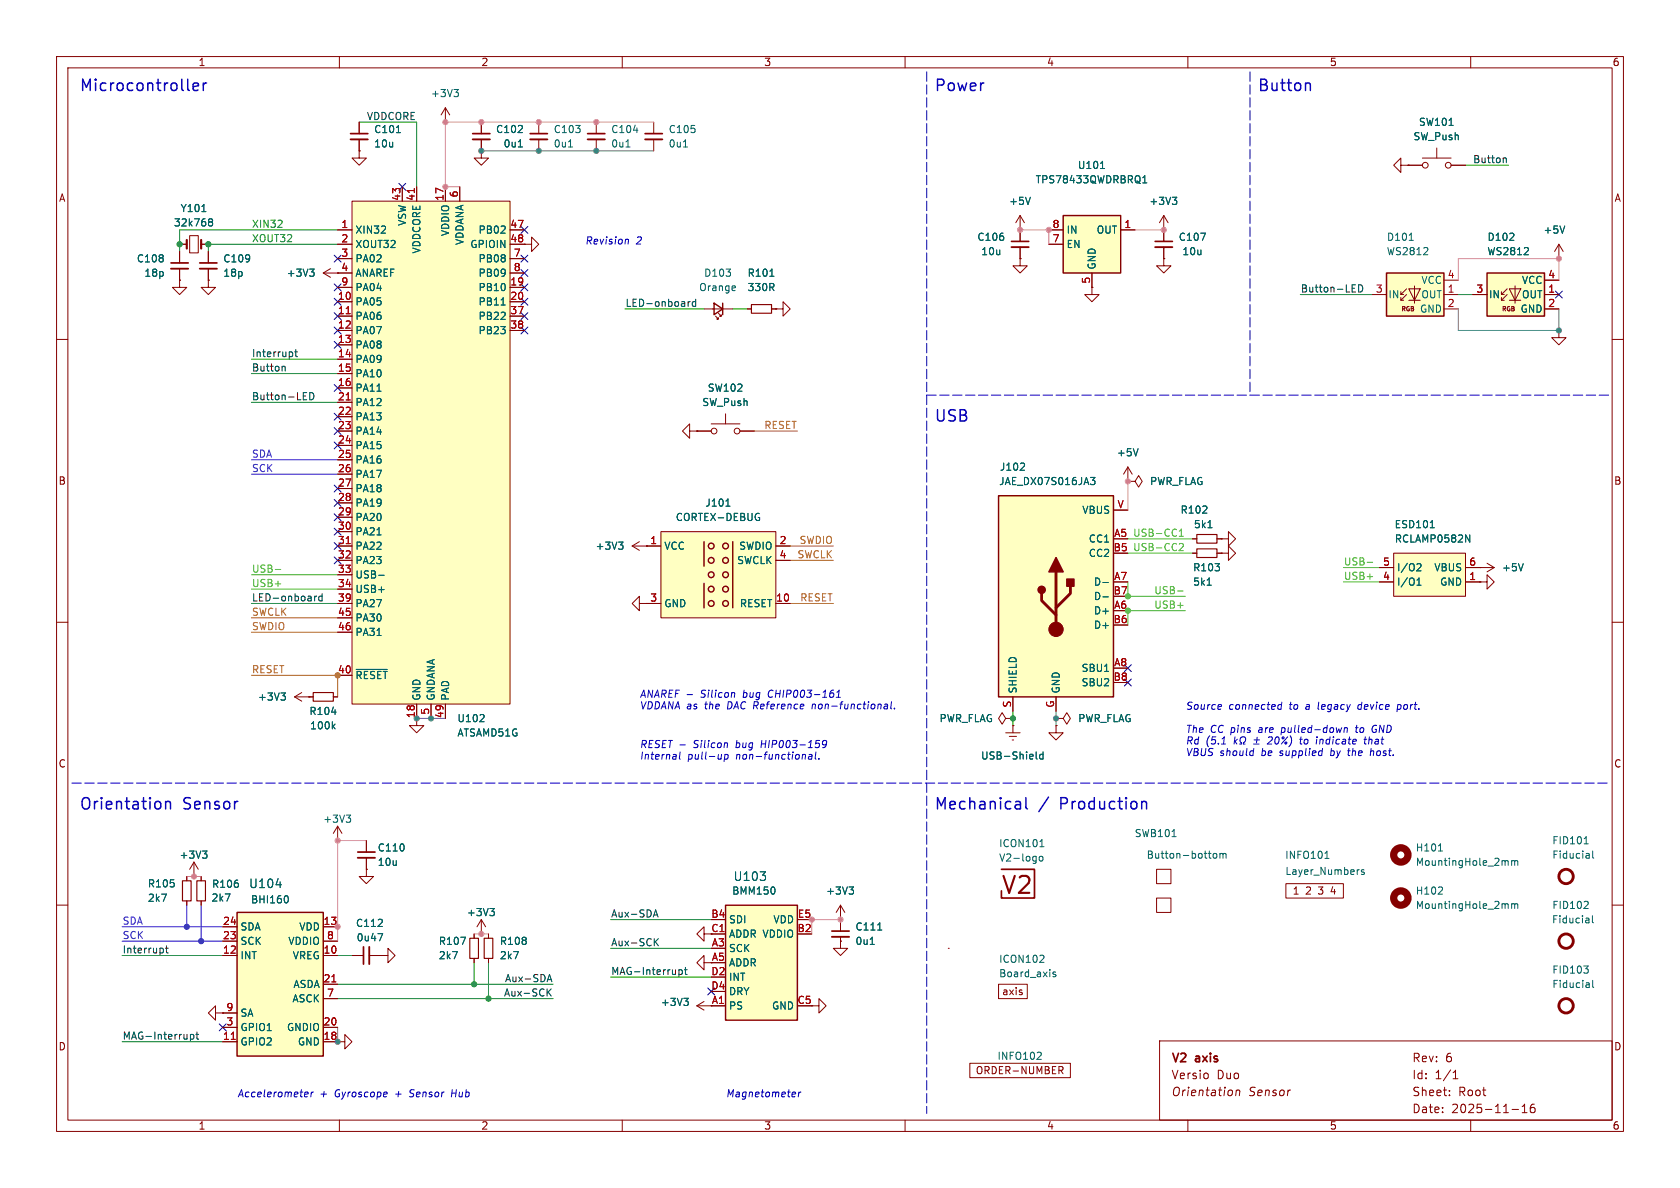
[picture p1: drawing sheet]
<svg xmlns="http://www.w3.org/2000/svg" width="297mm" height="210mm" viewBox="0 0 297 210" stroke-linecap="round" stroke-linejoin="round" font-family="sans-serif">
<defs><g id="words">
<text font-size="4.2" fill="#840000" x="176.9" y="158.5">V2</text>
<g font-size="2.8" fill="#0000c2">
<text x="14" y="16.3">Microcontroller</text>
<text x="165.1" y="16.3">Power</text>
<text x="222.2" y="16.3">Button</text>
<text x="165.1" y="74.7">USB</text>
<text x="14" y="143.3">Orientation</text>
<text x="32.3" y="143.3">Sensor</text>
<text x="165.1" y="143.3">Mechanical</text>
<text x="183.7" y="143.3">/</text>
<text x="187.6" y="143.3">Production</text>
</g>
<g font-size="2.1" fill="#006464">
<text x="129.6" y="155.9">U103</text>
<text x="43.9" y="157.2">U104</text>
</g>
<g font-size="2.1" fill="#840000">
<text x="207" y="188.2">V2</text>
<text x="207" y="191">Versio</text>
<text x="211.5" y="188.2">axis</text>
<text x="215.1" y="191">Duo</text>
<text x="249.6" y="188">Rev:</text>
<text x="249.6" y="191">Id:</text>
<text x="253.7" y="191">1/1</text>
<text x="255.5" y="188">6</text>
<text x="207" y="194">Orientation</text>
<text x="220.7" y="194">Sensor</text>
<text x="249.6" y="197">Date:</text>
<text x="249.6" y="194">Sheet:</text>
<text x="256.6" y="197">2025-11-16</text>
<text x="257.8" y="194">Root</text>
</g>
<g font-size="1.8" fill="#840000">
<text x="35" y="11.9">1</text>
<text x="85" y="11.9">2</text>
<text x="135" y="11.9">3</text>
<text x="185" y="11.9">4</text>
<text x="235" y="11.9">5</text>
<text x="285" y="11.9">6</text>
<text x="10.3" y="35.9">A</text>
<text x="285.3" y="35.9">A</text>
<text x="10.3" y="85.9">B</text>
<text x="285.3" y="85.9">B</text>
<text x="10.3" y="135.9">C</text>
<text x="285.3" y="135.9">C</text>
<text x="228.4" y="158.3">1</text>
<text x="230.8" y="158.3">2</text>
<text x="233.2" y="158.3">3</text>
<text x="235.6" y="158.3">4</text>
<text x="177.1" y="176.1">axis</text>
<text x="10.3" y="185.9">D</text>
<text x="285.3" y="185.9">D</text>
<text x="172.4" y="190.1">ORDER-NUMBER</text>
<text x="35" y="199.9">1</text>
<text x="85" y="199.9">2</text>
<text x="135" y="199.9">3</text>
<text x="185" y="199.9">4</text>
<text x="235" y="199.9">5</text>
<text x="285" y="199.9">6</text>
</g>
<g font-size="1.8" fill="#006464">
<text x="76.1" y="17.4">+3V3</text>
<text x="66" y="23.7">C101</text>
<text x="87.6" y="23.7">C102</text>
<text x="97.8" y="23.7">C103</text>
<text x="108" y="23.7">C104</text>
<text x="118.1" y="23.7">C105</text>
<text x="250.8" y="22.5">SW101</text>
<text x="66" y="26.3">10u</text>
<text x="88.9" y="26.3">0u1</text>
<text x="97.8" y="26.3">0u1</text>
<text x="108" y="26.3">0u1</text>
<text x="118.1" y="26.3">0u1</text>
<text x="249.8" y="25">SW_Push</text>
<text x="183" y="32.6">TPS78433QWDRBRQ1</text>
<text x="190.5" y="30.1">U101</text>
<text x="30.7" y="40.2">32k768</text>
<text x="31.8" y="37.7">Y101</text>
<text x="62.7" y="41.5">XIN32</text>
<text x="72" y="40" transform="rotate(-90 72 40)">VSW</text>
<text x="79.6" y="41.8" transform="rotate(-90 79.6 41.8)">VDDIO</text>
<text x="84.5" y="41.5">PB02</text>
<text x="178.3" y="36.4">+5V</text>
<text x="188.5" y="41.5">IN</text>
<text x="193.8" y="41.5">OUT</text>
<text x="203.1" y="36.4">+3V3</text>
<text x="272.8" y="41.5">+5V</text>
<text x="24.1" y="46.6">C108</text>
<text x="39.4" y="46.6">C109</text>
<text x="62.7" y="44">XOUT32</text>
<text x="62.7" y="46.6">PA02</text>
<text x="74.5" y="44.9" transform="rotate(-90 74.5 44.9)">VDDCORE</text>
<text x="82.1" y="43.4" transform="rotate(-90 82.1 43.4)">VDDANA</text>
<text x="83" y="44">GPIOIN</text>
<text x="84.5" y="46.6">PB08</text>
<text x="172.7" y="42.8">C106</text>
<text x="173.4" y="45.3">10u</text>
<text x="188.5" y="44">EN</text>
<text x="193.9" y="47.8" transform="rotate(-90 193.9 47.8)">GND</text>
<text x="208.3" y="42.8">C107</text>
<text x="208.9" y="45.3">10u</text>
<text x="245.1" y="45.3">WS2812</text>
<text x="245.1" y="42.8">D101</text>
<text x="262.8" y="45.3">WS2812</text>
<text x="262.9" y="42.8">D102</text>
<text x="25.4" y="49.1">18p</text>
<text x="39.4" y="49.1">18p</text>
<text x="50.6" y="49.1">+3V3</text>
<text x="62.7" y="49.1">ANAREF</text>
<text x="62.7" y="51.7">PA04</text>
<text x="84.5" y="49.1">PB09</text>
<text x="84.5" y="51.7">PB10</text>
<text x="123.5" y="51.7">Orange</text>
<text x="124.4" y="49.1">D103</text>
<text x="132.1" y="49.1">R101</text>
<text x="132.1" y="51.7">330R</text>
<text x="245.4" y="52.9">IN</text>
<text x="251.2" y="50.4">VCC</text>
<text x="251.2" y="52.9">OUT</text>
<text x="263.1" y="52.9">IN</text>
<text x="269" y="50.4">VCC</text>
<text x="269" y="52.9">OUT</text>
<text x="62.7" y="54.2">PA05</text>
<text x="62.7" y="56.7">PA06</text>
<text x="62.7" y="59.3">PA07</text>
<text x="84.5" y="54.2">PB11</text>
<text x="84.5" y="56.7">PB22</text>
<text x="84.5" y="59.3">PB23</text>
<text x="250.9" y="55.5">GND</text>
<text x="268.7" y="55.5">GND</text>
<text x="62.7" y="61.8">PA08</text>
<text x="62.7" y="64.4">PA09</text>
<text x="62.7" y="66.9">PA10</text>
<text x="62.7" y="69.4">PA11</text>
<text x="62.7" y="72">PA12</text>
<text x="124.1" y="72">SW_Push</text>
<text x="125" y="69.4">SW102</text>
<text x="62.7" y="74.5">PA13</text>
<text x="62.7" y="77.1">PA14</text>
<text x="62.7" y="79.6">PA15</text>
<text x="62.7" y="82.1">PA16</text>
<text x="176.7" y="83.4">J102</text>
<text x="197.4" y="80.9">+5V</text>
<text x="62.7" y="84.7">PA17</text>
<text x="62.7" y="87.2">PA18</text>
<text x="62.7" y="89.8">PA19</text>
<text x="124.6" y="89.8">J101</text>
<text x="176.5" y="86">JAE_DX07S016JA3</text>
<text x="203.2" y="86">PWR_FLAG</text>
<text x="62.7" y="92.3">PA20</text>
<text x="62.7" y="94.8">PA21</text>
<text x="119.4" y="92.3">CORTEX-DEBUG</text>
<text x="191.2" y="91">VBUS</text>
<text x="208.6" y="91">R102</text>
<text x="211" y="93.6">5k1</text>
<text x="246.5" y="93.6">ESD101</text>
<text x="62.7" y="97.4">PA22</text>
<text x="62.7" y="99.9">PA23</text>
<text x="105.2" y="97.4">+3V3</text>
<text x="117.3" y="97.4">VCC</text>
<text x="130.2" y="99.9">SWCLK</text>
<text x="130.6" y="97.4">SWDIO</text>
<text x="192.4" y="96.1">CC1</text>
<text x="192.4" y="98.7">CC2</text>
<text x="210.8" y="101.2">R103</text>
<text x="246.5" y="96.1">RCLAMP0582N</text>
<text x="246.9" y="101.2">I/O2</text>
<text x="253.5" y="101.2">VBUS</text>
<text x="265.4" y="101.2">+5V</text>
<text x="62.7" y="102.5">USB-</text>
<text x="62.7" y="105">USB+</text>
<text x="62.7" y="107.5">PA27</text>
<text x="117.3" y="107.5">GND</text>
<text x="130.7" y="107.5">RESET</text>
<text x="193.3" y="103.7">D-</text>
<text x="193.3" y="106.3">D-</text>
<text x="210.8" y="103.7">5k1</text>
<text x="246.9" y="103.7">I/O1</text>
<text x="254.5" y="103.7">GND</text>
<text x="62.7" y="110.1">PA30</text>
<text x="62.7" y="112.6">PA31</text>
<text x="193.3" y="108.8">D+</text>
<text x="193.3" y="111.4">D+</text>
<text x="191.1" y="119">SBU1</text>
<text x="45.5" y="124.1">+3V3</text>
<text x="62.7" y="120.2">~{RESET}</text>
<text x="74.5" y="124" transform="rotate(-90 74.5 124)">GND</text>
<text x="77.1" y="124" transform="rotate(-90 77.1 124)">GNDANA</text>
<text x="79.6" y="124" transform="rotate(-90 79.6 124)">PAD</text>
<text x="179.9" y="122.7" transform="rotate(-90 179.9 122.7)">SHIELD</text>
<text x="187.6" y="122.7" transform="rotate(-90 187.6 122.7)">GND</text>
<text x="191.1" y="121.5">SBU2</text>
<text x="54.6" y="126.6">R104</text>
<text x="54.7" y="129.1">100k</text>
<text x="80.8" y="130.4">ATSAMD51G</text>
<text x="80.8" y="127.9">U102</text>
<text x="166" y="127.9">PWR_FLAG</text>
<text x="190.5" y="127.9">PWR_FLAG</text>
<text x="173.3" y="134.5">USB-Shield</text>
<text x="57" y="145.6">+3V3</text>
<text x="176.5" y="150">ICON101</text>
<text x="200.5" y="148.2">SWB101</text>
<text x="274.3" y="149.5">FID101</text>
<text x="31.6" y="152">+3V3</text>
<text x="66.7" y="150.7">C110</text>
<text x="66.7" y="153.3">10u</text>
<text x="176.5" y="152.5">V2-logo</text>
<text x="202.6" y="152">Button-bottom</text>
<text x="227.1" y="152">INFO101</text>
<text x="227.1" y="154.9">Layer_Numbers</text>
<text x="250.2" y="153.3">MountingHole_2mm</text>
<text x="250.2" y="150.7">H101</text>
<text x="274.3" y="152">Fiducial</text>
<text x="26" y="157.1">R105</text>
<text x="26" y="159.6">2k7</text>
<text x="37.3" y="159.6">2k7</text>
<text x="37.4" y="157.1">R106</text>
<text x="44.3" y="159.9">BHI160</text>
<text x="129.3" y="158.3">BMM150</text>
<text x="145.9" y="158.3">+3V3</text>
<text x="250.2" y="160.9">MountingHole_2mm</text>
<text x="250.2" y="158.3">H102</text>
<text x="274.3" y="160.9">FID102</text>
<text x="42.4" y="164.7">SDA</text>
<text x="42.4" y="167.2">SCK</text>
<text x="50.9" y="167.2">VDDIO</text>
<text x="52.8" y="164.7">VDD</text>
<text x="62.8" y="164.1">C112</text>
<text x="63" y="166.6">0u47</text>
<text x="77.5" y="167.2">R107</text>
<text x="82.4" y="162.2">+3V3</text>
<text x="88.3" y="167.2">R108</text>
<text x="128.8" y="163.4">SDI</text>
<text x="128.8" y="166">ADDR VDDIO</text>
<text x="136.6" y="163.4">VDD</text>
<text x="151.1" y="164.7">C111</text>
<text x="151.1" y="167.2">0u1</text>
<text x="274.3" y="163.4">Fiducial</text>
<text x="42.4" y="169.8">INT</text>
<text x="51.7" y="169.8">VREG</text>
<text x="77.5" y="169.8">2k7</text>
<text x="88.3" y="169.8">2k7</text>
<text x="128.8" y="168.5">SCK</text>
<text x="128.8" y="171">ADDR</text>
<text x="128.8" y="173.6">INT</text>
<text x="176.5" y="170.4">ICON102</text>
<text x="176.5" y="172.9">Board_axis</text>
<text x="274.3" y="172.3">FID103</text>
<text x="42.4" y="179.9">SA</text>
<text x="51.6" y="177.4">ASCK</text>
<text x="51.8" y="174.9">ASDA</text>
<text x="116.7" y="178">+3V3</text>
<text x="128.8" y="176.1">DRY</text>
<text x="128.8" y="178.7">PS</text>
<text x="136.4" y="178.7">GND</text>
<text x="274.3" y="174.9">Fiducial</text>
<text x="42.4" y="182.5">GPIO1</text>
<text x="42.4" y="185">GPIO2</text>
<text x="50.6" y="182.5">GNDIO</text>
<text x="52.6" y="185">GND</text>
<text x="176.2" y="187.6">INFO102</text>
</g>
<g font-size="1.8" fill="#0f0f0f">
<text x="64.8" y="21.3">VDDCORE</text>
<text x="260.3" y="28.9">Button</text>
<text x="229.9" y="51.8">Button-LED</text>
<text x="110.5" y="54.3">LED-onboard</text>
<text x="44.4" y="65.8">Button</text>
<text x="44.4" y="63.2">Interrupt</text>
<text x="44.4" y="70.8">Button-LED</text>
<text x="44.4" y="106.4">LED-onboard</text>
<text x="107.9" y="162.3">Aux-SDA</text>
<text x="107.9" y="167.4">Aux-SCK</text>
<text x="21.6" y="168.6">Interrupt</text>
<text x="89.2" y="173.7">Aux-SDA</text>
<text x="107.9" y="172.4">MAG-Interrupt</text>
<text x="89" y="176.2">Aux-SCK</text>
<text x="21.6" y="183.9">MAG-Interrupt</text>
</g>
<g font-size="1.8" fill="#a90000">
<text x="70.9" y="35.6" transform="rotate(-90 70.9 35.6)">43</text>
<text x="73.4" y="35.6" transform="rotate(-90 73.4 35.6)">41</text>
<text x="78.5" y="35.6" transform="rotate(-90 78.5 35.6)">17</text>
<text x="81" y="35" transform="rotate(-90 81 35)">6</text>
<text x="60.3" y="40.4">1</text>
<text x="90.1" y="40.4">47</text>
<text x="186" y="40.4">8</text>
<text x="198.7" y="40.4">1</text>
<text x="60.3" y="42.9">2</text>
<text x="60.3" y="45.5">3</text>
<text x="90.1" y="42.9">48</text>
<text x="90.7" y="45.5">7</text>
<text x="186" y="42.9">7</text>
<text x="59.6" y="53.1">10</text>
<text x="60.3" y="48">4</text>
<text x="60.3" y="50.5">9</text>
<text x="90.1" y="50.5">19</text>
<text x="90.1" y="53.1">20</text>
<text x="90.7" y="48">8</text>
<text x="192.8" y="50.2" transform="rotate(-90 192.8 50.2)">5</text>
<text x="243.1" y="51.8">3</text>
<text x="255.8" y="49.3">4</text>
<text x="255.8" y="51.8">1</text>
<text x="260.9" y="51.8">3</text>
<text x="273.6" y="49.3">4</text>
<text x="273.6" y="51.8">1</text>
<text x="59.6" y="55.6">11</text>
<text x="59.6" y="58.2">12</text>
<text x="90.1" y="55.6">37</text>
<text x="90.1" y="58.2">38</text>
<text x="255.8" y="54.4">2</text>
<text x="273.6" y="54.4">2</text>
<text x="59.6" y="60.7">13</text>
<text x="59.6" y="63.2">14</text>
<text x="59.6" y="65.8">15</text>
<text x="59.6" y="68.3">16</text>
<text x="59.6" y="70.9">21</text>
<text x="59.6" y="73.4">22</text>
<text x="59.6" y="75.9">23</text>
<text x="59.6" y="78.5">24</text>
<text x="59.6" y="81">25</text>
<text x="59.6" y="83.6">26</text>
<text x="59.6" y="86.1">27</text>
<text x="59.6" y="88.6">28</text>
<text x="197.5" y="89.9">V</text>
<text x="59.6" y="91.2">29</text>
<text x="59.6" y="93.7">30</text>
<text x="196.9" y="95">A5</text>
<text x="59.6" y="96.3">31</text>
<text x="59.6" y="98.8">32</text>
<text x="59.6" y="101.3">33</text>
<text x="114.9" y="96.3">1</text>
<text x="137.7" y="96.3">2</text>
<text x="137.7" y="98.8">4</text>
<text x="196.8" y="97.5">B5</text>
<text x="244.4" y="100.1">5</text>
<text x="259.6" y="100.1">6</text>
<text x="59.6" y="103.9">34</text>
<text x="59.6" y="106.4">39</text>
<text x="114.9" y="106.4">3</text>
<text x="137.1" y="106.4">10</text>
<text x="196.8" y="105.2">B7</text>
<text x="196.9" y="102.6">A7</text>
<text x="196.9" y="107.7">A6</text>
<text x="244.4" y="102.6">4</text>
<text x="259.6" y="102.6">1</text>
<text x="59.6" y="109">45</text>
<text x="59.6" y="111.5">46</text>
<text x="196.8" y="110.2">B6</text>
<text x="59.6" y="119.1">40</text>
<text x="196.9" y="117.9">A8</text>
<text x="178.8" y="125.2" transform="rotate(-90 178.8 125.2)">S</text>
<text x="186.4" y="125.2" transform="rotate(-90 186.4 125.2)">G</text>
<text x="196.8" y="120.4">B8</text>
<text x="73.4" y="127" transform="rotate(-90 73.4 127)">18</text>
<text x="75.9" y="126.4" transform="rotate(-90 75.9 126.4)">5</text>
<text x="78.5" y="127" transform="rotate(-90 78.5 127)">49</text>
<text x="39.3" y="163.6">24</text>
<text x="39.3" y="166.1">23</text>
<text x="57.1" y="163.6">13</text>
<text x="57.7" y="166.1">8</text>
<text x="125.7" y="162.3">B4</text>
<text x="125.7" y="164.8">C1</text>
<text x="125.7" y="167.4">A3</text>
<text x="140.9" y="164.8">B2</text>
<text x="141" y="162.3">E5</text>
<text x="39.3" y="168.7">12</text>
<text x="57.1" y="168.7">10</text>
<text x="57.1" y="173.7">21</text>
<text x="125.7" y="172.5">D2</text>
<text x="125.7" y="169.9">A5</text>
<text x="39.9" y="178.8">9</text>
<text x="57.7" y="176.3">7</text>
<text x="125.7" y="175">D4</text>
<text x="125.7" y="177.5">A1</text>
<text x="140.9" y="177.5">C5</text>
<text x="39.3" y="183.9">11</text>
<text x="39.9" y="181.4">3</text>
<text x="57.1" y="181.4">20</text>
<text x="57.1" y="183.9">18</text>
</g>
<g font-size="1.8" fill="#0b8109">
<text x="44.4" y="40.4">XIN32</text>
<text x="44.4" y="42.9">XOUT32</text>
</g>
<g font-size="1.8" fill="#0000c2">
<text x="103.4" y="43.3">Revision</text>
<text x="112.4" y="43.3">2</text>
<text x="113" y="125.5">VDDANA as</text>
<text x="121.2" y="123.4">-</text>
<text x="124" y="123.4">Silicon</text>
<text x="124.7" y="125.5">the</text>
<text x="128.8" y="125.5">DAC Reference</text>
<text x="131.6" y="123.4">bug</text>
<text x="136.2" y="123.4">CHIP003-161</text>
<text x="144.2" y="125.5">non-functional.</text>
<text x="217.2" y="125.6">connected</text>
<text x="228" y="125.6">to</text>
<text x="231.1" y="125.6">a</text>
<text x="233.4" y="125.6">legacy</text>
<text x="240.7" y="125.6">device</text>
<text x="247.8" y="125.6">port.</text>
<text x="209.5" y="129.6">The</text>
<text x="209.5" y="131.7">Rd (5.1</text>
<text x="213.9" y="129.6">CC pins</text>
<text x="222.7" y="129.6">are</text>
<text x="226.9" y="129.6">pulled-down</text>
<text x="230.5" y="131.7">to</text>
<text x="233.5" y="131.7">indicate</text>
<text x="240.3" y="129.6">to</text>
<text x="242.2" y="131.7">that</text>
<text x="243.4" y="129.6">GND</text>
<text x="113" y="132.3">RESET -</text>
<text x="113" y="134.4">Internal</text>
<text x="121.5" y="134.4">pull-up</text>
<text x="130.2" y="134.4">non-functional.</text>
<text x="130.3" y="132.3">bug</text>
<text x="209.5" y="133.7">VBUS should</text>
<text x="223.1" y="133.7">be</text>
<text x="226.5" y="133.7">supplied</text>
<text x="235.6" y="133.7">by</text>
<text x="238.9" y="133.7">the</text>
<text x="243.1" y="133.7">host.</text>
<text x="41.9" y="194.1">Accelerometer</text>
<text x="56.5" y="194.1">+</text>
<text x="59.2" y="194.1">Gyroscope</text>
<text x="70.1" y="194.1">+</text>
<text x="72.8" y="194.1">Sensor</text>
<text x="80.4" y="194.1">Hub</text>
<text x="128.3" y="194.1">Magnetometer</text>
</g>
<g font-size="1.8" fill="#b27502">
<text x="135" y="75.9">RESET</text>
<text x="140.9" y="98.8">SWCLK</text>
<text x="141.3" y="96.2">SWDIO</text>
<text x="141.4" y="106.4">RESET</text>
<text x="44.4" y="111.5">SWDIO</text>
<text x="44.4" y="108.9">SWCLK</text>
<text x="44.4" y="119.1">RESET</text>
</g>
<g font-size="1.8" fill="#4e06ce">
<text x="44.4" y="83.5">SCK</text>
<text x="44.4" y="81">SDA</text>
<text x="21.6" y="163.5">SDA</text>
<text x="21.6" y="166.1">SCK</text>
</g>
<g font-size="1.8" fill="#51c90f">
<text x="196.9" y="95">A5 USB-CC1</text>
<text x="44.4" y="101.3">USB-</text>
<text x="200.2" y="97.5">USB-CC2</text>
<text x="237.5" y="100">USB-</text>
<text x="44.4" y="103.9">USB+</text>
<text x="204" y="105.1">USB-</text>
<text x="204" y="107.7">USB+</text>
<text x="237.5" y="102.6">USB+</text>
</g>
<g font-size="1.1" fill="#840000">
<text x="247.6" y="55.2">RGB</text>
<text x="265.4" y="55.2">RGB</text>
</g>
</g></defs>
<g fill="none" stroke="#840000" stroke-width=".18">
<path d="M10 10h277v190h-277zM12 12h273v186h-273zM60 10v2M110 10v2M160 10v2M210 10v2M260 10v2M63.5 21.6v2M63.5 24.6v2.1M95.2 21.6v2M95.2 24.6v2.1M275.6 58.4v1.3h1.3l-1.3 1.3-1.3-1.3h1.3"/>
<path d="M275.6 58.4h.1M10 60h2M285 60h2M10 110h2M285 110h2M10 160h2M167.6 167.6h.1M176.5 174h5.1v2.5h-5.1zM285 160h2M60 198v2M110 198v2M160 198v2"/>
<path d="M205 184h80v14h-80zM210 198v2M213.5 189.8v.8M218.6 192.8l.2-.1 .3 .1v.9M218.6 192.7l-.1 1M256.2 193.6v.1M256.2 192.8v.1M256.9 190.7h.8M256.9 189.6l.4-.4v1.5M260 198v2M267.3 196.1h1.2M269.1 196.7h.9"/>
<path d="M269.1 195.6l.4-.4v1.5M271.2 195.2a.59 .59 0 0 0-.7 .6v.6l.2 .2 .4 .1 .2-.1 .1-.5-.2-.3h-.4l-.3 .3"/>
</g>
<path d="M62 23.6h3M93.7 23.6h3.1" fill="none" stroke="#840000" stroke-width=".3"/>
<path d="M62 24.6h3M93.7 24.6h3.1" fill="none" stroke="#840000" stroke-width=".33"/>
<path d="M70.1 23.4h.7M100.5 26h.7M184.4 168.9l.2 .2-.1 .3-.7 .7h.8M186.6 171.9l-.3-.1-.2 .2 .1 .2 .4 .1v.3h-.5" fill="none" stroke="#006464" stroke-width=".18"/>
<path d="M245.1 48.3h10.2v7.6h-10.2z" fill="#ffffc2"/>
<path d="M245.1 48.3h10.2v7.6h-10.2z" fill="none" stroke="#840000" stroke-width=".25"/>
<path d="M242.6 52.1h2.5M247.6 52.1h.6M247.6 53.1h.6M248.7 51.1l-1.1 1v-.5M248.7 52.1l-1.1 1v-.5M249 51.1h2.1l-1 2zM249 53.1h2.1M250.1 50.5v3.1M255.3 52.1h2.5M255.3 49.5h2.5M255.3 54.6h2.5" fill="none" stroke="#840000" stroke-width=".18"/>
<path d="M249.1 42.5h.8M251.6 45h.8M252.4 43.9v.4" fill="none" stroke="#006464" stroke-width=".18"/>
<path d="M262.9 48.3h10.1v7.6h-10.1z" fill="#ffffc2"/>
<path d="M262.9 48.3h10.1v7.6h-10.1z" fill="none" stroke="#840000" stroke-width=".25"/>
<g fill="none" stroke="#840000" stroke-width=".18">
<path d="M78.7 19.1l-.7 1.2M78.7 19.1l.8 1.2M78.7 19.1v2.5M78.7 21.6h.1M85.1 26.7v1.2h1.3l-1.3 1.3-1.3-1.3h1.3M85.1 26.7h.1M85.1 21.6v2M85.1 24.6v2.1M92.7 43.2h1.3v-1.3l1.2 1.3-1.2 1.3v-1.3M92.7 43.2h.1M180.3 45.7v1.3h1.3l-1.3 1.3-1.2-1.3h1.2M180.3 45.7h.1"/>
<path d="M180.3 40.6v2.1M180.3 43.7v2M193 50.8v1.3h1.3l-1.3 1.2-1.2-1.2h1.2M193 50.8h.1M205.7 45.7v1.3h1.3l-1.3 1.3-1.2-1.3h1.2M205.7 45.7h.1M205.7 40.6v2.1M205.7 43.7v2M260.3 52.1h2.6M265.4 52.1h.5M265.4 53.1h.5M266.4 51.1l-1 1v-.5"/>
<path d="M266.4 52.1l-1 1v-.5M266.8 51.1h2.1l-1.1 2zM266.8 53.1h2.1M267.8 50.5v3.1M273 52.1h2.6M273 49.5h2.6M273 54.6h2.6M199.4 85.1h1.3l.6-1 .6 1-.6 1-.6-1M199.4 85.1h.1M199.4 82.6l-.8 1.2M199.4 82.6l.8 1.2M199.4 82.6v2.5"/>
<path d="M210.8 95.3h.8M215.1 95.3h.8M215.9 97.8h1.3v-1.3l1.2 1.3-1.2 1.3v-1.3M215.9 97.8h.1M215.9 95.3h1.3v-1.3l1.2 1.3-1.2 1.2v-1.2M215.9 95.3h.1M52.1 123.2h3.3M52.1 123.2l1.2 .8M53.3 122.4l-1.2 .8M54.6 123.2h.1M58.9 123.2h.8M33 154.9v.8"/>
<path d="M33 159.3v.7M34.3 154.9h.1M34.3 152.4l-.8 1.3M34.3 152.4l.8 1.3M34.3 152.4v2.5M35.6 154.9v.8M35.6 159.3v.7M59.7 148.6h.1M59.7 146.1l-.8 1.2M59.7 146.1l.8 1.2M59.7 146.1v2.5M64.8 153.7v1.2h1.2l-1.2 1.3-1.3-1.3h1.3"/>
<path d="M64.8 153.7h.1M64.8 148.6v2M64.8 151.6v2.1M38.1 179.1v-1.3l-1.3 1.3 1.3 1.2v-1.2h1.3M39.4 179.1h.1M62.2 168.9h2.1M65.3 168.9h2M67.3 168.9h1.3v-1.3l1.2 1.3-1.2 1.3v-1.3M67.3 168.9h.1M83.8 165.1v.8M83.8 169.4v.8M85.1 165.1h.1"/>
<path d="M85.1 162.6v2.5M85.1 162.6l-.8 1.2M85.1 162.6l.8 1.2M86.4 165.1v.8M86.4 169.4v.8"/>
</g>
<g fill="none" stroke="#006464" stroke-width=".18">
<path d="M80.3 15.8h.7l-.4 .5M80.8 16.3l.2 .2v.3l-.2 .3M91.6 26h.8M212.3 41.2h.8l-.5 1.3M269.4 45h.8M270.1 43.9v.4M201.2 79.3l-.4 1.3M213.6 93.3h.7M49.7 122.5h.7l-.4 .5M50.2 123l.2 .2v.3l-.2 .3M58.6 125.9h.8M58.9 128.4l.3 .4"/>
<path d="M59.2 128l-.4 .5M35.8 150.4h.8l-.4 .5M36.3 150.9l.3 .3v.3l-.3 .2M61.2 144.1h.8l-.4 .5M61.7 144.6l.3 .2v.3l-.3 .3M66.8 165h.9l-.6 1.3M81.5 165.7h.8l-.5 1.2M86.6 160.6h.8l-.4 .5M87.1 161.1l.3 .2v.3l-.3 .3"/>
</g>
<path d="M211.6 94.5h3.5v1.5h-3.5zM55.4 122.4h3.5v1.6h-3.5zM32.3 155.7h1.5v3.6h-1.5zM34.8 155.7h1.5v3.6h-1.5zM83.1 165.9h1.5v3.5h-1.5zM85.6 165.9h1.5v3.5h-1.5z" fill="none" stroke="#840000" stroke-width=".2"/>
<path d="M83.6 23.6h3M178.8 42.7h3.1M204.2 42.7h3.1M63.2 150.6h3.1M64.3 167.4v3" fill="none" stroke="#840000" stroke-width=".3"/>
<path d="M83.6 24.6h3M178.8 43.7h3.1M204.2 43.7h3.1M63.2 151.6h3.1M65.3 167.4v3" fill="none" stroke="#840000" stroke-width=".33"/>
<path d="M62.2 35.6h28v88.9h-28z" fill="#ffffc2"/>
<g fill="none" stroke="#840000" stroke-width=".18">
<path d="M62.2 35.6h28v88.9h-28zM71.1 33v2.6M73.7 33v2.6M78.7 33v2.6M81.3 33v2.6M31.7 49.5v1.3h1.3l-1.3 1.3-1.2-1.3h1.2M31.7 49.5h.1M31.7 43.2h1.3M31.7 44.5v2M31.7 47.5v2M33.5 41.7h1.6v3h-1.6zM35.6 43.2h1.2"/>
<path d="M36.8 49.5v1.3h1.3l-1.3 1.3-1.2-1.3h1.2M36.8 49.5h.1M36.8 44.5v2M36.8 47.5v2M57.1 48.3h5.1M57.1 48.3l1.3 .7M58.4 47.5l-1.3 .8M59.7 40.6h2.5M59.7 43.2h2.5M59.7 45.7h2.5M59.7 50.8h2.5M59.7 53.3h2.5"/>
<path d="M59.7 55.9h2.5M59.7 58.4h2.5M90.2 40.6h2.5M90.2 43.2h2.5M90.2 45.7h2.5M90.2 48.3h2.5M90.2 50.8h2.5M90.2 53.3h2.5M90.2 55.9h2.5M90.2 58.4h2.5M59.7 61h2.5M59.7 63.5h2.5"/>
<path d="M59.7 66h2.5M59.7 68.6h2.5M59.7 71.1h2.5M59.7 73.7h2.5M59.7 76.2h2.5M59.7 78.7h2.5M59.7 81.3h2.5M59.7 83.8h2.5M59.7 86.4h2.5M59.7 88.9h2.5M59.7 91.4h2.5M59.7 94h2.5"/>
<path d="M59.7 96.5h2.5M59.7 99.1h2.5M59.7 101.6h2.5M59.7 104.1h2.5M59.7 106.7h2.5M59.7 109.2h2.5M59.7 111.8h2.5M59.7 119.4h2.5M73.7 124.5v3.8h1.2l-1.2 1.2-1.3-1.2h1.3M76.2 124.5v2.5M78.7 124.5v2.5"/>
</g>
<path d="M73.2 33.3v.7M61.2 55.5h.7M61.2 70.7h.7M61.2 96.1h.7" fill="none" stroke="#a90000" stroke-width=".18"/>
<g fill="none" stroke="#006464" stroke-width=".18">
<path d="M35.7 37.4h.7M37 39.2h.1M37 38.7h.3l.2 .1 .1 .2-.3 .2M37.1 39.2h.2M37.1 39.2l-.1 .1M37.3 39.2l.3 .3-.1 .3-.2 .1h-.3M54.7 47.6h.8l-.4 .5M55.3 48.1l.2 .2v.3l-.2 .2M88.6 53.9h.7M66.6 69.2h.8M66.6 94.6h.8M63 118.3h5.5"/>
<path d="M66.6 112.3h.8M67 101.7h.9M84.8 127.6h.8M85.5 126.4v.5"/>
</g>
<path d="M30.2 46.5h3.1M35.3 46.5h3.1" fill="none" stroke="#840000" stroke-width=".3"/>
<path d="M30.2 47.5h3.1M35.3 47.5h3.1" fill="none" stroke="#840000" stroke-width=".33"/>
<path d="M33 42.4v1.5M35.6 42.4v1.5" fill="none" stroke="#840000" stroke-width=".38"/>
<path d="M246.4 97.8h12.7v7.6h-12.7z" fill="#ffffc2"/>
<path d="M246.4 97.8h12.7v7.6h-12.7zM262.9 99.6l1.3 .7M243.8 100.3h2.6M243.8 102.9h2.6M259.1 100.3h5.1M259.1 102.9h2.5M261.6 102.9h1.3v-1.3l1.3 1.3-1.3 1.2v-1.2M261.6 102.9h.1M261.6 100.3h.1M264.2 100.3l-1.3 .8M124.5 165.1v-1.3l-1.3 1.3 1.3 1.3v-1.3h1.2M124.5 170.2v-1.3l-1.3 1.3 1.3 1.3v-1.3h1.2" fill="none" stroke="#840000" stroke-width=".18"/>
<path d="M250.7 99.6l.4 .1 .1 .3-.8 .9h.8M252.9 93.3h.7M259.1 94.6l.7 1.2v-1.2M269.3 99.6l-.4 1.3M250.5 103.4h.7M250.5 102.5l.4-.3v1.2" fill="none" stroke="#006464" stroke-width=".18"/>
<path d="M176.5 87.6h20.3v35.6h-20.3z" fill="#ffffc2"/>
<path d="M176.5 87.6h20.3v35.6h-20.3z" fill="none" stroke="#840000" stroke-width=".25"/>
<g fill="#840000" stroke="#840000" stroke-width=".25">
<path d="M186.7 98.6l1.3 2.5h-2.6z"/>
<path d="M188.6 102.4h1.3v1.2h-1.3z"/>
<circle cx="184.1" cy="104.3" r=".63"/>
</g>
<path d="M184.1 104.9v1.3l2.6 2.5M186.7 101.1v10.2M189.2 103.6v1.3l-2.5 2.5" fill="none" stroke="#840000" stroke-width=".51"/>
<circle cx="186.7" cy="111.3" r="1.27" fill="#840000" stroke="#840000" stroke-width=".18"/>
<g fill="none" stroke="#840000" stroke-width=".18">
<path d="M63.5 26.7v1.2h1.3l-1.3 1.3-1.3-1.3h1.3M63.5 26.7h.1M247.6 29.2v-1.3l-1.2 1.3 1.2 1.3v-1.3h1.3M248.9 29.2h.1M248.9 29.2h2.6M251.5 27.9h5M254 26.2v1.7M256.5 29.2h2.6M196.8 90.2h2.6M177.8 127l-.6-1-.7 1 .7 1 .6-1h1.3M179.1 127h.1M179.1 123.2v2.5"/>
<path d="M186.7 127h1.3l.6-1 .6 1-.6 1-.6-1M186.7 127h.1M186.7 123.2v2.5M123.2 177.8l1.3 .8M123.2 177.8h2.5M124.5 177l-1.3 .8M148.6 162.6h.1M148.6 165.6v2h-1.3l1.3 1.3 1.3-1.3h-1.3v-1.2M148.6 166.4h.1M148.6 160l-.8 1.3M148.6 160l.8 1.3M148.6 160v4.6"/>
<path d="M59.7 184.2h1.3v-1.3l1.2 1.3-1.2 1.2v-1.2M59.7 184.2h.1M171.4 188h17.8v2.5h-17.8zM187.2 188.5h.5l.2 .3-.1 .3-.6 .1M187.5 189.2l.4 .6"/>
<circle cx="252" cy="29.2" r=".51"/>
<circle cx="256" cy="29.2" r=".51"/>
</g>
<path d="M256.2 22.2h.7M181 81.9l.1 .2v.3l-.8 .7h.8M192.8 84.4h.8l-.4 .5 .3 .1v.5l-.2 .2-.5-.1M195 103h.9M195 105.5h.9M150.1 156.8h.8l-.4 .5M150.6 157.3l.3 .2v.3l-.3 .3M120.9 176.5h.8l-.4 .5M121.4 177l.3 .2v.3l-.3 .2M153.8 166.9h.8M155.2 164.4h.7M183.8 186l.3 .2-.1 .3-.7 .8h.8" fill="none" stroke="#006464" stroke-width=".18"/>
<path d="M147.1 164.6h3" fill="none" stroke="#840000" stroke-width=".3"/>
<path d="M147.1 165.6h3" fill="none" stroke="#840000" stroke-width=".33"/>
<path d="M41.9 161.3h15.2v25.4h-15.2z" fill="#ffffc2"/>
<path d="M41.9 161.3h15.2v25.4h-15.2z" fill="none" stroke="#840000" stroke-width=".25"/>
<g fill="none" stroke="#840000" stroke-width=".18">
<path d="M275.6 45.7h.1M275.6 43.2l-.8 1.3M275.6 43.2l.8 1.3M275.6 43.2v2.5M39.4 163.8h2.5M39.4 166.4h2.5M39.4 168.9h2.5M39.4 179.1h2.5M57.1 163.8h2.6M57.1 166.4h2.6M57.1 168.9h2.6M57.1 174h2.6"/>
<path d="M57.1 176.5h2.6M143.5 177.8h1.3v-1.3l1.2 1.3-1.2 1.3v-1.3M39.4 181.6h2.5M39.4 184.2h2.5M57.1 181.6h2.6M57.1 184.2h2.6"/>
</g>
<path d="M58.7 173.6h.7M40.9 183.7h.7" fill="none" stroke="#a90000" stroke-width=".18"/>
<path d="M276.6 39.9l-.4 1.3M48.8 156.4h.9M50.7 158.3a.79 .79 0 0 1 0 1.3" fill="none" stroke="#006464" stroke-width=".18"/>
<path d="M128.3 160h12.7v20.3h-12.7z" fill="#ffffc2"/>
<path d="M128.3 160h12.7v20.3h-12.7z" fill="none" stroke="#840000" stroke-width=".25"/>
<g fill="none" stroke="#840000" stroke-width=".18">
<path d="M180.3 38.1l-.7 1.3M180.3 38.1l.8 1.3M180.3 38.1v2.5M180.3 40.6h.1M177.8 129.5h2.5M178.4 130.2h1.3M178.9 130.8h.3M179.1 128.3h.1M179.1 128.3v1.2M204.5 158.8h2.5v2.5h-2.5zM204.5 153.7h2.5v2.5h-2.5zM125.7 165.1h2.6"/>
<path d="M125.7 177.8h2.6"/>
</g>
<g fill="none" stroke="#006464" stroke-width=".18">
<path d="M182.2 34.9l-.5 1.2M183.2 132.9v1.1l.2 .2M184.4 132.9v1.3M184.4 133.4l-.4-.1-.2 .3 .1 .5h.5M136.9 157v.8M183.8 151.5l.2-.1 .3 .1 .1 .5-.1 .2h-.3l-.2-.1zM183.8 149.7h.8M184.1 148.6l.1-.2v1.3M207.2 147.9h.7M214.6 150.9h.3l.2 .2v.4l-.2 .2-.3-.1-.1-.1zM215.7 151l.3-.1 .2 .1M215.7 150.9v.8"/>
<path d="M216.2 151l.2-.1h.3l.1 .8M216.2 151v.7"/>
</g>
<path d="M177 153.7h5.9v5.1h-5.9v-1.3" fill="none" stroke="#840000" stroke-width=".3"/>
<path d="M188 38.1h10.1v10.2h-10.1z" fill="#ffffc2"/>
<path d="M188 38.1h10.1v10.2h-10.1zM126.2 53.6l1.6 1-1.6 1zM127.8 53.6v2" fill="none" stroke="#840000" stroke-width=".25"/>
<g fill="none" stroke="#840000" stroke-width=".18">
<path d="M124.5 54.6h5M126.5 55.9l.5 .5h-.3h.3v-.3M127 55.4l.5 .5h-.2h.2v-.3M132.1 54.6h.7M136.4 54.6h.8M137.2 54.6h1.2v-1.3l1.3 1.3-1.3 1.3v-1.3M137.2 54.6h.1M185.4 40.6h2.6M185.4 43.2h2.6M193 48.3v2.5M198.1 40.6h2.6M121.9 76.2v-1.3l-1.3 1.3 1.3 1.3v-1.3h1.3"/>
<path d="M123.2 76.2h.1M123.2 76.2h2.5M125.7 74.9h5.1M128.3 73.2v1.7M130.8 76.2h2.5M210.8 97.8h.8M215.1 97.8h.8M186.7 128.3v1.2h1.3l-1.3 1.3-1.3-1.3h1.3M186.7 128.3h.1M227.3 156.2h10.2v2.6h-10.2z"/>
<circle cx="126.2" cy="76.2" r=".51"/>
<circle cx="130.3" cy="76.2" r=".51"/>
</g>
<g fill="none" stroke="#006464" stroke-width=".18">
<path d="M194.6 29.8h.7M202 32.3h.7M202 31.4l.4-.3v1.2M129.8 50.5l.2 .3-.6 .2M130 51.3l-.2 .1M136.1 48.8h.7M213.4 103.4h.7M234.2 151.7h.8M234.5 150.7l.1-.2v1.2M240.2 153.7h.1M241.2 153.8l-.4-.1-.1 .2v.2l.5 .1v.3h-.5M254.2 158.1h.8"/>
<path d="M254.3 150.4h.7M255 156.9v.4M266.4 152.1l.2 .2v.7M266.4 159.8l.2 .1v.7M267.2 152.1v.9M267.2 159.8v.8M267.2 152.3l.4-.2 .2 .2M267.2 159.9l.4-.1 .2 .1M267.8 152.3l.2-.2 .3 .1v.8M267.8 152.3v.7M267.8 159.9v.7M267.8 159.9l.2-.1h.3v.8"/>
<path d="M280.1 149.2h.7M280.3 148.1l.1-.2v1.3M280.7 159.4l.1 .2-.1 .3-.7 .7h.8M280.9 150.9l.1 .8M281 151.6l-.2 .1M281 151.2h-.2M281.6 150.4v1.1l.1 .2M280 170.8h.8l-.4 .4M280.7 171.3l.1 .2-.1 .5M280.9 162.4v.7M280.9 173.8l.1 .8M280.9 163.1h-.1"/>
<path d="M280.9 162.6l-.1 .1M281 174.5l-.2 .1M281 174l-.2 .1M281.5 161.9v1.1l.2 .1M281.6 173.3v1.1l.1 .2"/>
</g>
<g fill="none" stroke="#840000" stroke-width=".51">
<circle cx="276.9" cy="154.9" r="1.27"/>
<circle cx="276.9" cy="166.4" r="1.27"/>
<circle cx="276.9" cy="177.8" r="1.27"/>
</g>
<path d="M132.8 53.8h3.6v1.6h-3.6zM211.6 97h3.5v1.6h-3.5z" fill="none" stroke="#840000" stroke-width=".2"/>
<g fill="none" stroke="#840000" stroke-width="1.3">
<circle cx="247.6" cy="158.7" r="1.27"/>
<circle cx="247.6" cy="151.1" r="1.27"/>
</g>
<path d="M116.8 94h20.4v15.2h-20.4z" fill="#ffffc2"/>
<g fill="none" stroke="#840000" stroke-width=".25">
<path d="M124.5 95.8v4.3M129.5 95.8v11.6M124.5 103.1v4.3"/>
<circle cx="125.7" cy="96.5" r=".51"/>
<circle cx="125.7" cy="99.1" r=".51"/>
<circle cx="128.3" cy="99.1" r=".51"/>
<circle cx="128.3" cy="96.5" r=".51"/>
<circle cx="125.7" cy="106.7" r=".51"/>
<circle cx="125.7" cy="101.6" r=".51"/>
<circle cx="125.7" cy="104.1" r=".51"/>
<circle cx="128.3" cy="101.6" r=".51"/>
<circle cx="128.3" cy="104.1" r=".51"/>
<circle cx="128.3" cy="106.7" r=".51"/>
</g>
<g fill="none" stroke="#840000" stroke-width=".18">
<path d="M63.5 26.7h.1M63.5 21.6v2M63.5 24.6v2.1M71.1 33v2.6M73.7 33v2.6M78.7 33v2.6M81.3 33v2.6M85.1 26.7h.1M85.1 21.6v2M85.1 24.6v2.1M105.4 21.6v2M105.4 24.6v2.1"/>
<path d="M115.6 21.6v2M115.6 24.6v2.1M205.7 38.1l-.7 1.3M205.7 38.1l.8 1.3M205.7 38.1v4.6M248.9 29.2h.1M248.9 29.2h2.6M256.5 29.2h2.6M31.7 49.5h.1M31.7 43.2h1.3M31.7 44.5v2M31.7 47.5v2"/>
<path d="M35.6 43.2h1.2M36.8 49.5h.1M36.8 44.5v2M36.8 47.5v2M59.7 40.6h2.5M59.7 43.2h2.5M59.7 45.7h2.5M59.7 48.3h2.5M59.7 50.8h2.5M59.7 53.3h2.5M59.7 55.9h2.5M59.7 58.4h2.5"/>
<path d="M90.2 40.6h2.5M90.2 43.2h2.5M90.2 45.7h2.5M90.2 48.3h2.5M90.2 50.8h2.5M90.2 53.3h2.5M90.2 55.9h2.5M90.2 58.4h2.5M92.7 43.2h.1M132.1 54.6h.7M136.4 54.6h.8M137.2 54.6h.1"/>
<path d="M180.3 45.7h.1M180.3 40.6h.1M180.3 40.6v2.1M180.3 43.7v2M185.4 40.6h2.6M185.4 43.2h2.6M193 50.8h.1M193 48.3v2.5M198.1 40.6h2.6M205.7 40.6h.1M205.7 45.7h.1M205.7 43.7v2"/>
<path d="M260.3 52.1h2.6M273 52.1h2.6M273 49.5h2.6M273 54.6h2.6M275.6 45.7h.1M59.7 76.2h2.5M59.7 61h2.5M59.7 63.5h2.5M59.7 66h2.5M59.7 68.6h2.5M59.7 71.1h2.5M59.7 73.7h2.5"/>
<path d="M59.7 78.7h2.5M123.2 76.2h.1M123.2 76.2h2.5M130.8 76.2h2.5M59.7 96.5h2.5M59.7 99.1h2.5M59.7 81.3h2.5M59.7 83.8h2.5M59.7 86.4h2.5M59.7 88.9h2.5M59.7 91.4h2.5M59.7 94h2.5"/>
<path d="M111.8 96.5h5M111.8 96.5l1.2 .8M113 95.8l-1.2 .7M114.3 96.5h.1M116.8 94h20.4v15.2h-20.4zM137.2 96.5h2.5M137.2 99.1h2.5M196.8 90.2h2.6M199.4 85.1h.1M210.8 95.3h.8M210.8 97.8h.8M215.1 95.3h.8"/>
<path d="M215.1 97.8h.8M215.9 97.8h.1M215.9 95.3h.1M59.7 106.7h2.5M59.7 101.6h2.5M59.7 104.1h2.5M59.7 109.2h2.5M59.7 111.8h2.5M59.7 119.4h2.5M113 106.7v-1.3l-1.2 1.3 1.2 1.3v-1.3h1.3M114.3 106.7h.1M114.3 106.7h2.5"/>
<path d="M137.2 106.7h2.5M243.8 100.3h2.6M243.8 102.9h2.6M259.1 100.3h2.5M259.1 102.9h2.5M261.6 100.3h.1M261.6 102.9h.1M54.6 123.2h.1M54.6 123.2h.8M58.9 123.2h.8M73.7 124.5v2.5M76.2 124.5v2.5"/>
<path d="M78.7 124.5v2.5M179.1 128.3h.1M179.1 127h.1M179.1 123.2v2.5M186.7 128.3h.1M186.7 127h.1M186.7 123.2v2.5M33 154.9v.8M33 159.3v.7M34.3 154.9h.1M35.6 154.9v.8M35.6 159.3v.7"/>
<path d="M64.8 153.7h.1M64.8 148.6v2M64.8 151.6v2.1M39.4 179.1h.1M39.4 163.8h2.5M39.4 166.4h2.5M39.4 168.9h2.5M39.4 179.1h2.5M57.1 163.8h2.6M57.1 166.4h2.6M57.1 168.9h2.6M57.1 174h2.6"/>
<path d="M57.1 176.5h2.6M62.2 168.9h2.1M65.3 168.9h2M67.3 168.9h.1M83.8 165.1v.8M83.8 169.4v.8M85.1 165.1h.1M86.4 165.1v.8M86.4 169.4v.8M125.7 165.1h2.6M125.7 177.8h2.6M148.6 162.6h.1"/>
<path d="M148.6 166.4h.1M148.6 162.6v2M148.6 165.6v2M39.4 181.6h2.5M39.4 184.2h2.5M57.1 181.6h2.6M57.1 184.2h2.6M59.7 184.2h.1"/>
</g>
<g fill="none" stroke="#006464" stroke-width=".18">
<path d="M35.7 37.4h.7M37 39.2h.1M37 38.7h.3l.2 .1 .1 .2-.3 .2M37.1 39.2h.2M37.1 39.2l-.1 .1M37.3 39.2l.3 .3-.1 .3-.2 .1h-.3M70.1 23.4h.7M91.6 26h.8M110.7 26h.7M112 23h.8M120.8 26h.7M182.2 34.9l-.5 1.2"/>
<path d="M194.6 29.8h.7M202 32.3h.7M202 31.4l.4-.3v1.2M207.3 34.9h.7l-.4 .5M207.8 35.4l.2 .2v.3l-.2 .2M256.2 22.2h.7M276.6 39.9l-.4 1.3M54.7 47.6h.8l-.4 .5M55.3 48.1l.2 .2v.3l-.2 .2M88.6 53.9h.7M136.1 48.8h.7M212.3 41.2h.8l-.5 1.3"/>
<path d="M269.4 45h.8M270.1 43.9v.4M66.6 69.2h.8M201.2 79.3l-.4 1.3M66.6 94.6h.8M109.4 95.8h.7l-.4 .5M109.9 96.3l.2 .3v.3l-.2 .2M128.3 89.5h.8M134 91.5h.3v.4l-.3 .1M134.1 90.7l.1 .1M181 81.9l.1 .2v.3l-.8 .7h.8M192.8 84.4h.8l-.4 .5 .3 .1v.5l-.2 .2-.5-.1"/>
<path d="M213.6 93.3h.7M250.7 99.6l.4 .1 .1 .3-.8 .9h.8M252.9 93.3h.7M259.1 94.6l.7 1.2v-1.2M269.3 99.6l-.4 1.3M63 118.3h5.5M66.6 112.3h.8M67 101.7h.9M195 103h.9M195 105.5h.9M213.4 103.4h.7M250.5 103.4h.7"/>
<path d="M250.5 102.5l.4-.3v1.2M49.7 122.5h.7l-.4 .5M50.2 123l.2 .2v.3l-.2 .3M58.6 125.9h.8M58.9 128.4l.3 .4M59.2 128l-.4 .5M84.8 127.6h.8M85.5 126.4v.5M183.2 132.9v1.1l.2 .2M184.4 132.9v1.3M184.4 133.4l-.4-.1-.2 .3 .1 .5h.5M35.8 150.4h.8l-.4 .5"/>
<path d="M36.3 150.9l.3 .3v.3l-.3 .2M48.8 156.4h.9M50.7 158.3a.79 .79 0 0 1 0 1.3M136.9 157v.8M150.1 156.8h.8l-.4 .5M150.6 157.3l.3 .2v.3l-.3 .3M66.8 165h.9l-.6 1.3M81.5 165.7h.8l-.5 1.2M86.6 160.6h.8l-.4 .5M87.1 161.1l.3 .2v.3l-.3 .3M120.9 176.5h.8l-.4 .5M121.4 177l.3 .2v.3l-.3 .2"/>
<path d="M153.8 166.9h.8M155.2 164.4h.7"/>
</g>
<path d="M103.9 23.6h3M114 23.6h3.1" fill="none" stroke="#840000" stroke-width=".3"/>
<path d="M103.9 24.6h3M114 24.6h3.1" fill="none" stroke="#840000" stroke-width=".33"/>
<g fill="none" stroke="#0f0f0f" stroke-width=".18">
<path d="M265.9 27.9l.4 .2v.7M121.7 53.3v.9M122 53.3l-.3 .3M123 53.4l-.4-.1-.2 .3 .1 .5h.5M123 52.9v1.3M239 51.6h.6M239 50.4h.6M240.2 50.4a.64 .64 0 0 1 .7 .6 .64 .64 0 0 1-.7 .6zM50.1 64.7l.3 .2v.7M51.5 62.2l.2 .2v.4l-.2 .3M52.1 62.2h.5M52.3 61.8v1.1l.3 .2"/>
<path d="M53.6 70.7h.6M53.6 69.4h.6M54.8 69.4a.64 .64 0 0 1 .7 .6 .64 .64 0 0 1-.7 .7zM55.6 105.4v.8M56 105.4l-.4 .2M56.9 105.4h-.3l-.3 .2 .2 .6h.4M56.9 105v1.2M28.6 167.6l.3 .3v.3l-.3 .3M29.2 167.6h.5M29.4 167.2v1.1l.3 .2M96.7 173.5l.4-1.2 .5 1.2M96.8 173.2h.6"/>
<path d="M96.9 175.4l.5 .7M97.4 174.8l-.7 .7M115.5 162.1l.4-1.3 .4 1.3M115.6 161.7h.6M115.9 166.5l.5 .7M116.4 165.9l-.7 .7M120 171.4v1.3M120 171.5l.4-.1 .2 .3-.1 .5h-.5M121 171.4h.5M121.2 171v1.1l.3 .2M33.7 182.9v1.2M33.7 182.9h.3l.3 .2-.2 .5h-.4"/>
<path d="M34.6 182.9h.5M34.8 182.4v1.1l.3 .2"/>
</g>
<g fill="none" stroke="#51c90f" stroke-width=".18">
<path d="M199.4 97.8h11.4M199.4 95.3h11.4M208.5 94.8h.7M208.5 93.9l.3-.4v1.3M208.5 96.2l.5-.1 .2 .3-.8 .9h.8M241.7 99.4h1M44.4 104.1h15.3M44.4 101.6h15.3M48.7 100.7h.9M199.4 102.9v2.5h10.1M208.2 104.5h.9M209.5 108h-10.1v2.5"/>
<path d="M237.5 102.9h6.3M237.5 100.3h6.3"/>
</g>
<path d="M163.8 12.7v184.2M221 12.7v57.2M163.8 69.9h120.7M12.7 138.4h271.8" fill="none" stroke="#0000c2" stroke-width=".18" stroke-dasharray="1.7 .6"/>
<path d="M115.6 21.6h-36.9v11.4h2.6M180.3 40.6h5.1v2.6M200.7 40.6h5M257.8 49.5v-3.8h17.8v3.8M199.4 85.1v5.1M33 154.9h2.6M64.8 148.6h-5.1v17.8M83.8 165.1h2.6M148.6 162.6h-5.1v2.5" fill="none" stroke="#ff5cbb" stroke-width=".18"/>
<path d="M85.1 26.7h30.5M257.8 54.6v3.8h17.8v-3.8M73.7 127h5M186.7 125.7v2.6M148.6 166.4v1.2M59.7 181.6v2.6" fill="none" stroke="#676767" stroke-width=".18"/>
<g fill="none" stroke="#009600" stroke-width=".18">
<path d="M63.5 21.6h10.2v11.4M259.1 29.2h7.6M110.5 54.6h14M129.5 54.6h2.6M229.9 52.1h12.7M257.8 52.1h2.5M44.4 66h15.3M44.4 63.5h15.3M44.4 71.1h15.3M44.4 106.7h15.3M179.1 125.7v2.6M21.6 168.9h17.8"/>
<path d="M59.7 174h38.1M59.7 176.5h38.1M59.7 168.9h2.5M83.8 170.2v3.8M86.4 170.2v6.3M107.9 172.7h17.8M107.9 167.6h17.8M107.9 162.6h17.8M21.6 184.2h17.8"/>
</g>
<path d="M133.3 76.2h7.7M139.7 96.5h7.6M139.7 99.1h7.6M44.4 111.8h15.3M44.4 109.2h15.3M44.4 119.4h15.3v3.8M139.7 106.7h7.6" fill="none" stroke="#b27502" stroke-width=".18"/>
<path d="M59.7 40.6h-28v3.9M59.7 43.2h-22.9v1.3" fill="none" stroke="#0b8109" stroke-width=".18"/>
<path d="M44.4 81.3h15.3M44.4 83.8h15.3M21.6 163.8h17.8M21.6 166.4h17.8M33 160v3.8M35.6 160v6.4" fill="none" stroke="#4e06ce" stroke-width=".18"/>
<g fill="none" stroke="#000084" stroke-width=".18">
<path d="M70.5 32.4l1.2 1.2M71.7 32.4l-1.2 1.2M59.1 45.1l1.2 1.2M59.1 52.7l1.2 1.2M59.1 55.3l1.2 1.2M59.1 57.8l1.2 1.2M59.1 50.2l1.2 1.2M60.3 45.1l-1.2 1.2M60.3 52.7l-1.2 1.2M60.3 55.3l-1.2 1.2M60.3 57.8l-1.2 1.2M60.3 50.2l-1.2 1.2"/>
<path d="M92.1 50.2l1.2 1.2M92.1 52.7l1.2 1.2M92.1 57.8l1.2 1.2M92.1 55.3l1.2 1.2M92.1 47.7l1.2 1.2M92.1 45.1l1.2 1.2M92.1 40l1.2 1.2M93.3 57.8l-1.2 1.2M93.3 52.7l-1.2 1.2M93.3 55.3l-1.2 1.2M93.3 45.1l-1.2 1.2M93.3 50.2l-1.2 1.2"/>
<path d="M93.3 47.7l-1.2 1.2M93.3 40l-1.2 1.2M275 51.5l1.2 1.2M276.2 51.5l-1.2 1.2M59.1 68l1.2 1.2M59.1 78.1l1.2 1.2M59.1 75.6l1.2 1.2M59.1 73.1l1.2 1.2M59.1 60.4l1.2 1.2M60.3 68l-1.2 1.2M60.3 78.1l-1.2 1.2M60.3 75.6l-1.2 1.2"/>
<path d="M60.3 73.1l-1.2 1.2M60.3 60.4l-1.2 1.2M59.1 90.8l1.2 1.2M59.1 93.4l1.2 1.2M59.1 85.8l1.2 1.2M59.1 88.3l1.2 1.2M59.1 98.5l1.2 1.2M59.1 95.9l1.2 1.2M60.3 90.8l-1.2 1.2M60.3 93.4l-1.2 1.2M60.3 85.8l-1.2 1.2M60.3 88.3l-1.2 1.2"/>
<path d="M60.3 98.5l-1.2 1.2M60.3 95.9l-1.2 1.2M198.8 117.5l1.2 1.2M200 117.5l-1.2 1.2M198.8 120l1.2 1.3M200 120l-1.2 1.3M125.1 174.7l1.2 1.2M126.3 174.7l-1.2 1.2M38.8 181l1.2 1.2M40 181l-1.2 1.2"/>
</g>
<path d="M35.9 14.7v1.3M36.5 14.7a.51 .51 0 0 0-.6 .3M29.6 141.7l.4 .1 .1 .2v1M181.4 141v1.7l.2 .3" fill="none" stroke="#0000c2" stroke-width=".25"/>
<g fill="none" stroke="#0000c2" stroke-width=".18">
<path d="M110.8 42.3l.3 .2-.1 .6M113.2 123.3l.6-1.3 .3 1.3M113.4 122.9h.6M115.4 122l-.2 1.3-.5-1.3-.2 1.3M115.7 123.3l.5-1.3 .3 1.3M115.8 122.9h.6M117 122.7l.6-.1 .2-.2-.1-.3-.1-.1h-.5l-.2 1.3M117.3 122.7l.4 .6M118.3 122.6h.4M119 122h-.6l-.2 1.3h.6M119.4 122.6h.5M120.1 122h-.6l-.1 1.3"/>
<path d="M120.2 132.9l-.1 1.1 .2 .2M123.5 131l-.5-.1-.3 .2 .1 .3 .5 .3v.3l-.2 .2-.5-.1M124 131.3l-.1 .9M124 130.9v.1M124.7 130.9l-.2 1.1 .2 .2M125.3 131.3l-.1 .9M125.3 130.9v.1M126.4 131.4h-.5l-.2 .5 .2 .3 .4-.1M126.9 131.4l.2-.1 .4 .1v.5l-.2 .2-.3 .1-.1-.2zM127.6 133.4l-.1 .8M128.1 131.4l.2-.1 .3 .1-.1 .8M128.1 131.3l-.1 .9"/>
<path d="M128.2 133.4h.4l.1 .6-.3 .2-.3-.1M128.2 133.4l-.2 1.2M129.7 122.4l.2 .2-.1 .7M134.6 131.5h.7M134.7 130.9l-.2 1.3M135.4 130.9l-.1 1.3M136 130.9l-.1 1.3M136.5 131.6l.7-.1 .1-.2v-.3l-.2-.1h-.5l-.1 1.3M137.9 131l.4-.1a.75 .75 0 0 1-.3 1.3l-.2-.2-.1-.3zM139.1 131l.4-.1a.75 .75 0 0 1-.3 1.3l-.2-.2-.1-.3zM140.2 130.9h.8l-.5 .5 .3 .1v.5l-.2 .2-.6-.2M141.4 131.7h1"/>
<path d="M142.3 133.4l.1 .1-.1 .7M142.9 132.2h.7M143 131.3l.4-.4-.2 1.3M143 133.4h.5v.8M143.5 133.7h-.4l-.2 .2 .2 .3 .4-.1M143.6 124.5l-.1 .8M143.7 124.5l-.1 .1M144.2 132.9l-.1 1.1 .2 .2M144.8 134.1v.1M144.9 130.9h-.6l-.1 .6 .2-.1h.4l.1 .2-.1 .4-.2 .2-.5-.2M146.1 131.4l-.3 .3h-.2l-.2-.3v-.3l.3-.2h.2l.2 .2a.96 .96 0 0 1-.4 1.1h-.3M147.8 123.3h.8"/>
<path d="M147.9 122.4l.5-.4-.2 1.3M156.4 124.5h.5l-.1 .8M156.9 124.8h-.4l-.2 .2 .1 .3h.5M157.6 124l-.1 1.1 .1 .2M158.1 125.2v.1M210.8 124.2l-.5-.1-.3 .3 .1 .3 .5 .2v.4l-.2 .1-.5-.1M211.2 124.7l.2-.2 .4 .2v.5l-.2 .1-.3 .1-.1-.1zM212.4 124.5v.8l.3 .1 .2-.1M213 124.5l-.2 .9M213.6 124.5l-.1 .9M213.9 124.5l-.4 .3M214.9 124.6h-.5l-.2 .6 .2 .2 .4-.1"/>
<path d="M215.3 125l.6-.2v-.2l-.3-.1-.3 .2v.6h.5M218.3 130.3l-.1 1.2M218.4 131l.3 .5M218.8 130.7l-.6 .5M219.3 130.6l-.1 .3 .3 .4-.1 .2h-.3M220.2 130.6a.58 .58 0 0 1-.4 .7v.2h.3M221.6 131.5h1M221.7 132.3l-.2 1.3M221.7 130.8h1M222.3 130.3l-.2 1M224.4 130.3l-.2 .1M224.7 130.3l.3 .2-.1 .3-.9 .7h.8"/>
<path d="M225.8 130.3a.82 .82 0 0 0-.2 1.2 .75 .75 0 0 0 .3-1.2M226.1 124.6h.5M226.5 125.3l-.4 .1M226.6 124.1l-.1 1.3M227.2 131.2h.3l-.1 .3h-.2zM227.6 130.3l-1.1 1.2M228.3 130.6v.6l-.4 .8M229.8 130.7h.4M230 130.3l-.1 1 .2 .2M232.8 130.7l-.1 .8M237.2 128.6l-.3 .9M237.7 128.8l.2-.2 .3 .1-.1 .8"/>
<path d="M237.7 128.6l-.1 .9M238.2 132.7h.5M238.5 132.3l-.2 1.1 .3 .2M239.6 128.6h.5M239.9 128.2l-.2 1.1 .3 .2M240.2 124.6l-.2 .6 .2 .2M241.1 130.7h.5M241.4 130.3l-.2 1 .3 .2M242.4 132.3l-.2 1.3M242.7 132.7l-.4 .1M243.1 128.2a.65 .65 0 0 0-.6 .6 .65 .65 0 0 0 .5 .7M247 125.3l.4 .1"/>
<path d="M247.1 124.5l-.1 1.3M247.5 124.5l-.4 .1M54.1 193l.3 .1 .1 .3-.7 .1M54.3 193.8l-.3 .1M55.1 193l-.2 .9M55.4 193l-.4 .3M72.4 193.8l.1 .1M79.9 193.2h.7M80 192.6l-.2 1.3M140.3 193l.3 .1v.3l-.6 .1M140.5 193.8l-.1 .1M141.2 193l-.1 .9"/>
<path d="M141.6 193l-.4 .3"/>
</g>
<path d="M73.2 33.3v.7M61.2 55.5h.7M61.2 70.7h.7M61.2 96.1h.7M58.7 173.6h.7M40.9 183.7h.7" fill="none" stroke="#a90000" stroke-width=".18"/>
<g fill="#676767" stroke="#676767" stroke-width=".18">
<circle cx="275.6" cy="58.4" r=".46"/>
<circle cx="186.7" cy="127" r=".46"/>
<circle cx="105.4" cy="26.7" r=".46"/>
<circle cx="76.2" cy="127" r=".46"/>
<circle cx="73.7" cy="127" r=".46"/>
<circle cx="59.7" cy="184.2" r=".46"/>
<circle cx="85.1" cy="26.7" r=".46"/>
<circle cx="95.2" cy="26.7" r=".46"/>
</g>
<g fill="#ff5cbb" stroke="#ff5cbb" stroke-width=".18">
<circle cx="275.6" cy="45.7" r=".46"/>
<circle cx="199.4" cy="85.1" r=".46"/>
<circle cx="148.6" cy="162.6" r=".46"/>
<circle cx="143.5" cy="162.6" r=".46"/>
<circle cx="185.4" cy="40.6" r=".46"/>
<circle cx="180.3" cy="40.6" r=".46"/>
<circle cx="205.7" cy="40.6" r=".46"/>
<circle cx="105.4" cy="21.6" r=".46"/>
<circle cx="34.3" cy="154.9" r=".46"/>
<circle cx="59.7" cy="163.8" r=".46"/>
<circle cx="59.7" cy="148.6" r=".46"/>
<circle cx="85.1" cy="165.1" r=".46"/>
<circle cx="95.2" cy="21.6" r=".46"/>
<circle cx="85.1" cy="21.6" r=".46"/>
<circle cx="78.7" cy="33" r=".46"/>
<circle cx="78.7" cy="21.6" r=".46"/>
</g>
<g fill="#51c90f" stroke="#51c90f" stroke-width=".18">
<circle cx="199.4" cy="108" r=".46"/>
<circle cx="199.4" cy="105.4" r=".46"/>
</g>
<g fill="#009600" stroke="#009600" stroke-width=".18">
<circle cx="179.1" cy="127" r=".46"/>
<circle cx="83.8" cy="174" r=".46"/>
<circle cx="86.4" cy="176.5" r=".46"/>
</g>
<g fill="#0b8109" stroke="#0b8109" stroke-width=".18">
<circle cx="36.8" cy="43.2" r=".46"/>
<circle cx="31.7" cy="43.2" r=".46"/>
</g>
<circle cx="59.7" cy="119.4" r=".46" fill="#b27502" stroke="#b27502" stroke-width=".18"/>
<g fill="#4e06ce" stroke="#4e06ce" stroke-width=".18">
<circle cx="33" cy="163.8" r=".46"/>
<circle cx="35.6" cy="166.4" r=".46"/>
</g>
<use href="#words"/>
</svg>
